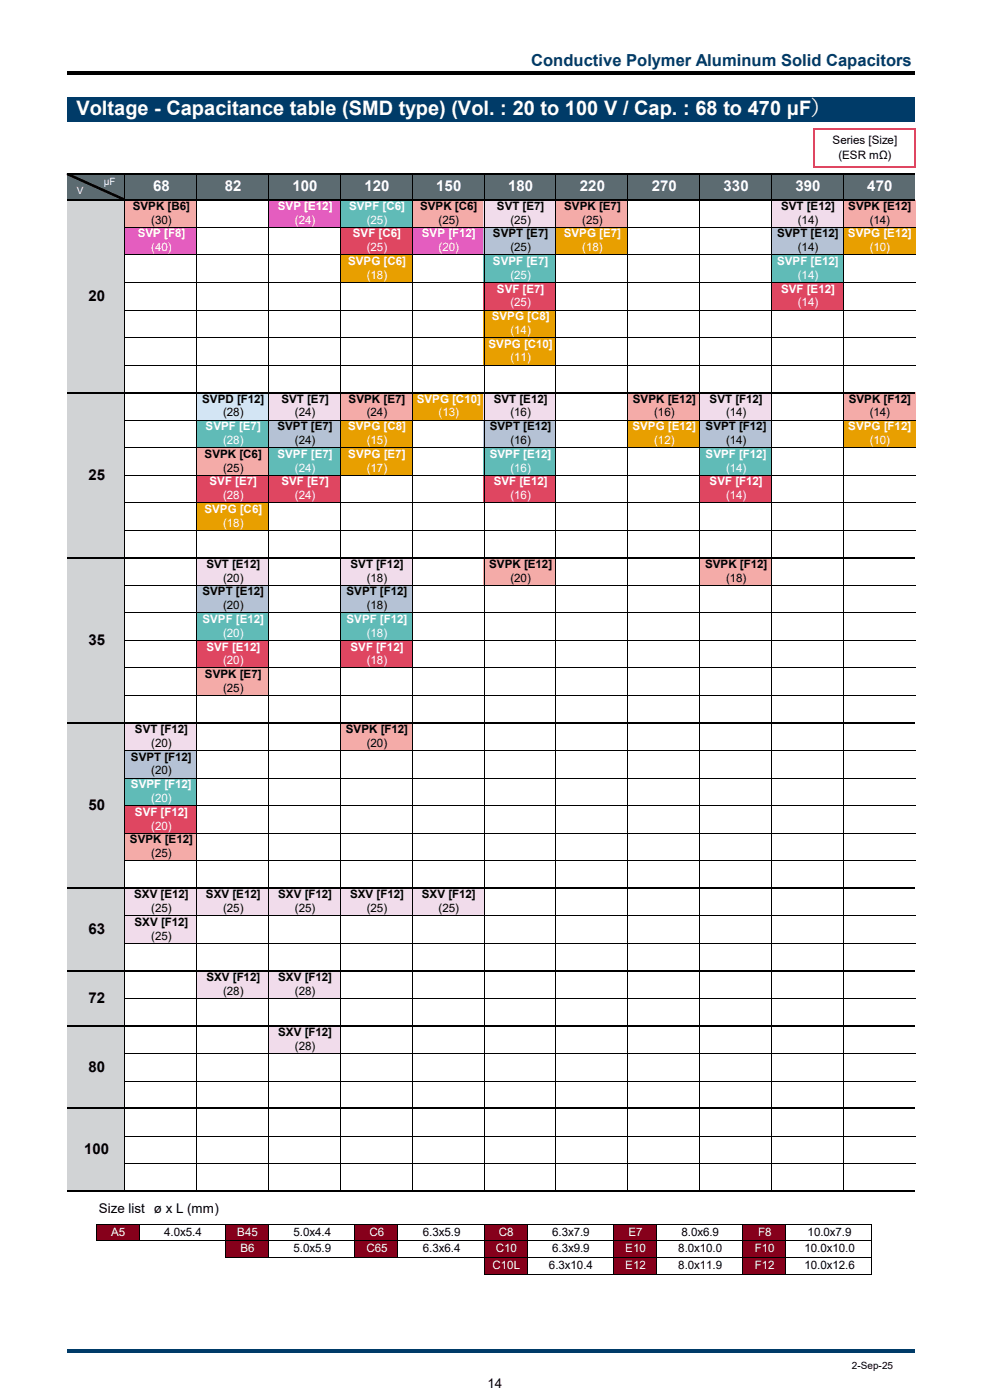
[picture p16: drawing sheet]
<svg xmlns="http://www.w3.org/2000/svg" width="210mm" height="297mm" viewBox="0 0 210 297" stroke-linecap="round" stroke-linejoin="round" font-family="sans-serif">
<defs><g id="words">
<text font-size="4.2" fill="#fff" x="16.2" y="24.5">Voltage - Capacitance table (SMD type) (Vol. : 20 to 100 V / Cap. : 68 to 470 μF）</text>
<text font-size="3.5" fill="#003b68" x="112.7" y="14.1">Conductive Polymer Aluminum Solid Capacitors</text>
<g font-size="3.2" fill="#fff">
<text x="32.5" y="40.6">68</text>
<text x="47.7" y="40.6">82</text>
<text x="62.1" y="40.6">100</text>
<text x="77.3" y="40.6">120</text>
<text x="92.5" y="40.6">150</text>
<text x="107.8" y="40.6">180</text>
<text x="123" y="40.6">220</text>
<text x="138.3" y="40.6">270</text>
<text x="153.5" y="40.6">330</text>
<text x="168.7" y="40.6">390</text>
<text x="184" y="40.6">470</text>
</g>
<g font-size="3.2">
<text x="18.8" y="63.8">20</text>
<text x="18.8" y="101.8">25</text>
<text x="18.8" y="136.8">35</text>
<text x="18.8" y="171.9">50</text>
<text x="18.8" y="198.2">63</text>
<text x="18.8" y="212.8">72</text>
<text x="18.8" y="227.4">80</text>
<text x="17.9" y="244.9">100</text>
</g>
<g font-size="2.8">
<text x="21" y="257.3">Size list ø x L (mm)</text>
<text x="103.4" y="294.5">14</text>
</g>
<g font-size="2.5">
<text x="176.6" y="30.6">Series [Size]</text>
<text x="177.8" y="33.8">(ESR mΩ)</text>
<text x="28.2" y="44.5">SVPK [B6]</text>
<text x="32.1" y="47.5">(30)</text>
<text x="89.1" y="44.5">SVPK [C6]</text>
<text x="93.1" y="47.5">(25)</text>
<text x="105.4" y="44.5">SVT [E7]</text>
<text x="108.3" y="47.5">(25)</text>
<text x="119.7" y="44.5">SVPK [E7]</text>
<text x="123.5" y="47.5">(25)</text>
<text x="165.7" y="44.5">SVT [E12]</text>
<text x="169.3" y="47.5">(14)</text>
<text x="180" y="44.5">SVPK [E12]</text>
<text x="184.5" y="47.5">(14)</text>
<text x="104.6" y="50.4">SVPT [E7]</text>
<text x="108.3" y="53.3">(25)</text>
<text x="164.8" y="50.4">SVPT [E12]</text>
<text x="169.3" y="53.3">(14)</text>
<text x="42.9" y="85.4">SVPD [F12]</text>
<text x="47.3" y="88.4">(28)</text>
<text x="59.7" y="85.4">SVT [E7]</text>
<text x="62.6" y="88.4">(24)</text>
<text x="74" y="85.4">SVPK [E7]</text>
<text x="77.8" y="88.4">(24)</text>
<text x="104.7" y="85.4">SVT [E12]</text>
<text x="108.3" y="88.4">(16)</text>
<text x="134.2" y="85.4">SVPK [E12]</text>
<text x="138.8" y="88.4">(16)</text>
<text x="150.5" y="85.4">SVT [F12]</text>
<text x="154" y="88.4">(14)</text>
<text x="180" y="85.4">SVPK [F12]</text>
<text x="184.5" y="88.4">(14)</text>
<text x="58.8" y="91.3">SVPT [E7]</text>
<text x="62.6" y="94.2">(24)</text>
<text x="103.9" y="91.3">SVPT [E12]</text>
<text x="108.3" y="94.2">(16)</text>
<text x="149.7" y="91.3">SVPT [F12]</text>
<text x="154" y="94.2">(14)</text>
<text x="43.4" y="97.1">SVPK [C6]</text>
<text x="47.3" y="100">(25)</text>
<text x="43.8" y="120.5">SVT [E12]</text>
<text x="47.3" y="123.4">(20)</text>
<text x="74.3" y="120.5">SVT [F12]</text>
<text x="77.8" y="123.4">(18)</text>
<text x="103.8" y="120.5">SVPK [E12]</text>
<text x="108.3" y="123.4">(20)</text>
<text x="149.6" y="120.5">SVPK [F12]</text>
<text x="154" y="123.4">(18)</text>
<text x="42.9" y="126.3">SVPT [E12]</text>
<text x="47.3" y="129.2">(20)</text>
<text x="73.5" y="126.3">SVPT [F12]</text>
<text x="77.8" y="129.2">(18)</text>
<text x="43.5" y="143.9">SVPK [E7]</text>
<text x="47.3" y="146.8">(25)</text>
<text x="28.6" y="155.5">SVT [F12]</text>
<text x="73.4" y="155.5">SVPK [F12]</text>
<text x="27.8" y="161.4">SVPT [F12]</text>
<text x="32.1" y="158.5">(20)</text>
<text x="77.8" y="158.5">(20)</text>
<text x="32.1" y="164.3">(20)</text>
<text x="27.6" y="178.9">SVPK [E12]</text>
<text x="32.1" y="181.8">(25)</text>
<text x="28.5" y="190.6">SXV [E12]</text>
<text x="43.7" y="190.6">SXV [E12]</text>
<text x="59" y="190.6">SXV [F12]</text>
<text x="74.3" y="190.6">SXV [F12]</text>
<text x="89.5" y="190.6">SXV [F12]</text>
<text x="28.5" y="196.4">SXV [F12]</text>
<text x="32.1" y="193.5">(25)</text>
<text x="47.3" y="193.5">(25)</text>
<text x="62.6" y="193.5">(25)</text>
<text x="77.8" y="193.5">(25)</text>
<text x="93.1" y="193.5">(25)</text>
<text x="32.1" y="199.4">(25)</text>
<text x="43.8" y="208.1">SXV [F12]</text>
<text x="59" y="208.1">SXV [F12]</text>
<text x="47.3" y="211">(28)</text>
<text x="62.6" y="211">(28)</text>
<text x="59" y="219.8">SXV [F12]</text>
<text x="62.6" y="222.7">(28)</text>
<text x="34.8" y="262.2">4.0x5.4</text>
<text x="62.3" y="262.2">5.0x4.4</text>
<text x="89.7" y="262.2">6.3x5.9</text>
<text x="117.1" y="262.2">6.3x7.9</text>
<text x="144.6" y="262.2">8.0x6.9</text>
<text x="171.3" y="262.2">10.0x7.9</text>
<text x="62.3" y="265.7">5.0x5.9</text>
<text x="89.7" y="265.7">6.3x6.4</text>
<text x="116.5" y="269.2">6.3x10.4</text>
<text x="117.1" y="265.7">6.3x9.9</text>
<text x="143.9" y="269.2">8.0x11.9</text>
<text x="143.9" y="265.7">8.0x10.0</text>
<text x="170.6" y="265.7">10.0x10.0</text>
<text x="170.6" y="269.2">10.0x12.6</text>
</g>
<g font-size="2.5" fill="#fff">
<text x="58.9" y="44.5">SVP [E12]</text>
<text x="62.6" y="47.5">(24)</text>
<text x="74" y="44.5">SVPF [C6]</text>
<text x="77.8" y="47.5">(25)</text>
<text x="29.2" y="50.4">SVP [F8]</text>
<text x="32.1" y="53.3">(40)</text>
<text x="74.8" y="50.4">SVF [C6]</text>
<text x="77.8" y="53.3">(25)</text>
<text x="89.5" y="50.4">SVP [F12]</text>
<text x="93.1" y="53.3">(20)</text>
<text x="119.6" y="50.4">SVPG [E7]</text>
<text x="123.5" y="53.3">(18)</text>
<text x="179.9" y="50.4">SVPG [E12]</text>
<text x="184.5" y="53.3">(10)</text>
<text x="73.8" y="56.2">SVPG [C6]</text>
<text x="77.8" y="59.1">(18)</text>
<text x="104.6" y="56.2">SVPF [E7]</text>
<text x="108.3" y="59.1">(25)</text>
<text x="164.8" y="56.2">SVPF [E12]</text>
<text x="169.3" y="59.1">(14)</text>
<text x="105.4" y="62.1">SVF [E7]</text>
<text x="108.3" y="65">(25)</text>
<text x="165.7" y="62.1">SVF [E12]</text>
<text x="169.3" y="65">(14)</text>
<text x="104.3" y="67.9">SVPG [C8]</text>
<text x="108.3" y="70.8">(14)</text>
<text x="103.6" y="73.7">SVPG [C10]</text>
<text x="108.3" y="76.7">(11)</text>
<text x="88.4" y="85.4">SVPG [C10]</text>
<text x="93.1" y="88.4">(13)</text>
<text x="43.6" y="91.3">SVPF [E7]</text>
<text x="47.3" y="94.2">(28)</text>
<text x="73.8" y="91.3">SVPG [C8]</text>
<text x="77.8" y="94.2">(15)</text>
<text x="134.2" y="91.3">SVPG [E12]</text>
<text x="138.8" y="94.2">(12)</text>
<text x="180" y="91.3">SVPG [F12]</text>
<text x="184.5" y="94.2">(10)</text>
<text x="58.8" y="97.1">SVPF [E7]</text>
<text x="62.6" y="100">(24)</text>
<text x="73.9" y="97.1">SVPG [E7]</text>
<text x="77.8" y="100">(17)</text>
<text x="103.9" y="97.1">SVPF [E12]</text>
<text x="108.3" y="100">(16)</text>
<text x="149.7" y="97.1">SVPF [F12]</text>
<text x="154" y="100">(14)</text>
<text x="44.5" y="103">SVF [E7]</text>
<text x="47.3" y="105.9">(28)</text>
<text x="59.7" y="103">SVF [E7]</text>
<text x="62.6" y="105.9">(24)</text>
<text x="104.7" y="103">SVF [E12]</text>
<text x="108.3" y="105.9">(16)</text>
<text x="150.5" y="103">SVF [F12]</text>
<text x="154" y="105.9">(14)</text>
<text x="43.4" y="108.8">SVPG [C6]</text>
<text x="47.3" y="111.7">(18)</text>
<text x="42.9" y="132.2">SVPF [E12]</text>
<text x="47.3" y="135.1">(20)</text>
<text x="73.5" y="132.2">SVPF [F12]</text>
<text x="77.8" y="135.1">(18)</text>
<text x="43.8" y="138">SVF [E12]</text>
<text x="47.3" y="140.9">(20)</text>
<text x="74.3" y="138">SVF [F12]</text>
<text x="77.8" y="140.9">(18)</text>
<text x="27.8" y="167.2">SVPF [F12]</text>
<text x="28.6" y="173.1">SVF [F12]</text>
<text x="32.1" y="170.1">(20)</text>
<text x="32.1" y="176">(20)</text>
<text x="23.6" y="262.2">A5</text>
<text x="50.3" y="262.2">B45</text>
<text x="78.4" y="262.2">C6</text>
<text x="105.8" y="262.2">C8</text>
<text x="133.3" y="262.2">E7</text>
<text x="160.8" y="262.2">F8</text>
<text x="51" y="265.7">B6</text>
<text x="77.7" y="265.7">C65</text>
<text x="104.5" y="269.2">C10L</text>
<text x="105.2" y="265.7">C10</text>
<text x="132.6" y="269.2">E12</text>
<text x="132.6" y="265.7">E10</text>
<text x="160.2" y="269.2">F12</text>
<text x="160.2" y="265.7">F10</text>
</g>
<g font-size="2.1" fill="#fff">
<text x="16.3" y="41.2">V</text>
<text x="22" y="39.2">μF</text>
</g>
<text font-size="2.1" x="180.7" y="290.5">2-Sep-25</text>
</g></defs>
<path d="M14.3 20.6h179.8v5.1h-179.8z" fill-rule="evenodd" fill="#003b68"/>
<path d="M14.3 36.9h179.8v5.5h-179.8z" fill-rule="evenodd" fill="#5c6b71"/>
<path d="M14.3 42.4h12.2v5.9h-12.2z" fill-rule="evenodd" fill="#d1d3d5"/>
<path d="M26.5 42.4h15.2v5.9h-15.2z" fill-rule="evenodd" fill="#f4aba8"/>
<path d="M56.9 42.4h15.3v5.9h-15.3z" fill-rule="evenodd" fill="#e45dbf"/>
<path d="M72.2 42.4h15.3v5.9h-15.3z" fill-rule="evenodd" fill="#60bbb7"/>
<path d="M87.4 42.4h15.3v5.9h-15.3z" fill-rule="evenodd" fill="#f4aba8"/>
<path d="M102.7 42.4h15.2v5.9h-15.2z" fill-rule="evenodd" fill="#f1dceb"/>
<path d="M117.9 42.4h15.3v5.9h-15.3z" fill-rule="evenodd" fill="#f4aba8"/>
<path d="M163.6 42.4h15.3v5.9h-15.3z" fill-rule="evenodd" fill="#f1dceb"/>
<path d="M178.9 42.4h15.2v5.9h-15.2z" fill-rule="evenodd" fill="#f4aba8"/>
<path d="M14.3 48.2h12.2v5.9h-12.2z" fill-rule="evenodd" fill="#d1d3d5"/>
<path d="M26.5 48.2h15.2v5.9h-15.2z" fill-rule="evenodd" fill="#e45dbf"/>
<path d="M72.2 48.2h15.3v5.9h-15.3z" fill-rule="evenodd" fill="#df4661"/>
<path d="M87.4 48.2h15.3v5.9h-15.3z" fill-rule="evenodd" fill="#e45dbf"/>
<path d="M102.7 48.2h15.2v5.9h-15.2z" fill-rule="evenodd" fill="#b5c2d5"/>
<path d="M117.9 48.2h15.3v5.9h-15.3z" fill-rule="evenodd" fill="#e89f00"/>
<path d="M163.6 48.2h15.3v5.9h-15.3z" fill-rule="evenodd" fill="#b5c2d5"/>
<path d="M178.9 48.2h15.2v5.9h-15.2z" fill-rule="evenodd" fill="#e89f00"/>
<path d="M14.3 54.1h12.2v5.8h-12.2z" fill-rule="evenodd" fill="#d1d3d5"/>
<path d="M72.2 54.1h15.3v5.8h-15.3z" fill-rule="evenodd" fill="#e89f00"/>
<g fill="#60bbb7">
<path d="M102.7 54.1h15.2v5.8h-15.2z" fill-rule="evenodd"/>
<path d="M163.6 54.1h15.3v5.8h-15.3z" fill-rule="evenodd"/>
</g>
<path d="M14.3 59.9h12.2v5.9h-12.2z" fill-rule="evenodd" fill="#d1d3d5"/>
<g fill="#df4661">
<path d="M102.7 59.9h15.2v5.9h-15.2z" fill-rule="evenodd"/>
<path d="M163.6 59.9h15.3v5.9h-15.3z" fill-rule="evenodd"/>
</g>
<path d="M14.3 65.7h12.2v11.8h-12.2z" fill-rule="evenodd" fill="#d1d3d5"/>
<path d="M102.7 65.7h15.2v11.8h-15.2z" fill-rule="evenodd" fill="#e89f00"/>
<path d="M14.3 77.4h12.2v11.8h-12.2z" fill-rule="evenodd" fill="#d1d3d5"/>
<path d="M41.7 83.3h15.3v5.9h-15.3z" fill-rule="evenodd" fill="#d3e5f4"/>
<path d="M56.9 83.3h15.3v5.9h-15.3z" fill-rule="evenodd" fill="#f1dceb"/>
<path d="M72.2 83.3h15.3v5.9h-15.3z" fill-rule="evenodd" fill="#f4aba8"/>
<path d="M87.4 83.3h15.3v5.9h-15.3z" fill-rule="evenodd" fill="#e89f00"/>
<path d="M102.7 83.3h15.2v5.9h-15.2z" fill-rule="evenodd" fill="#f1dceb"/>
<path d="M133.1 83.3h15.3v5.9h-15.3z" fill-rule="evenodd" fill="#f4aba8"/>
<path d="M148.4 83.3h15.3v5.9h-15.3z" fill-rule="evenodd" fill="#f1dceb"/>
<path d="M178.9 83.3h15.2v5.9h-15.2z" fill-rule="evenodd" fill="#f4aba8"/>
<path d="M14.3 89.1h12.2v5.9h-12.2z" fill-rule="evenodd" fill="#d1d3d5"/>
<path d="M41.7 89.1h15.3v5.9h-15.3z" fill-rule="evenodd" fill="#60bbb7"/>
<path d="M56.9 89.1h15.3v5.9h-15.3z" fill-rule="evenodd" fill="#b5c2d5"/>
<path d="M72.2 89.1h15.3v5.9h-15.3z" fill-rule="evenodd" fill="#e89f00"/>
<path d="M102.7 89.1h15.2v5.9h-15.2z" fill-rule="evenodd" fill="#b5c2d5"/>
<path d="M133.1 89.1h15.3v5.9h-15.3z" fill-rule="evenodd" fill="#e89f00"/>
<path d="M148.4 89.1h15.3v5.9h-15.3z" fill-rule="evenodd" fill="#b5c2d5"/>
<path d="M178.9 89.1h15.2v5.9h-15.2z" fill-rule="evenodd" fill="#e89f00"/>
<path d="M14.3 95h12.2v5.8h-12.2z" fill-rule="evenodd" fill="#d1d3d5"/>
<path d="M41.7 95h15.3v5.8h-15.3z" fill-rule="evenodd" fill="#f4aba8"/>
<path d="M56.9 95h15.3v5.8h-15.3z" fill-rule="evenodd" fill="#60bbb7"/>
<path d="M72.2 95h15.3v5.8h-15.3z" fill-rule="evenodd" fill="#e89f00"/>
<g fill="#60bbb7">
<path d="M102.7 95h15.2v5.8h-15.2z" fill-rule="evenodd"/>
<path d="M148.4 95h15.3v5.8h-15.3z" fill-rule="evenodd"/>
</g>
<path d="M14.3 100.8h12.2v5.9h-12.2z" fill-rule="evenodd" fill="#d1d3d5"/>
<g fill="#df4661">
<path d="M41.7 100.8h30.5v5.9h-30.5z" fill-rule="evenodd"/>
<path d="M102.7 100.8h15.2v5.9h-15.2z" fill-rule="evenodd"/>
<path d="M148.4 100.8h15.3v5.9h-15.3z" fill-rule="evenodd"/>
</g>
<path d="M14.3 106.6h12.2v5.9h-12.2z" fill-rule="evenodd" fill="#d1d3d5"/>
<path d="M41.7 106.6h15.3v5.9h-15.3z" fill-rule="evenodd" fill="#e89f00"/>
<path d="M14.3 112.5h12.2v11.7h-12.2z" fill-rule="evenodd" fill="#d1d3d5"/>
<g fill="#f1dceb">
<path d="M41.7 118.3h15.3v5.9h-15.3z" fill-rule="evenodd"/>
<path d="M72.2 118.3h15.3v5.9h-15.3z" fill-rule="evenodd"/>
</g>
<g fill="#f4aba8">
<path d="M102.7 118.3h15.2v5.9h-15.2z" fill-rule="evenodd"/>
<path d="M148.4 118.3h15.3v5.9h-15.3z" fill-rule="evenodd"/>
</g>
<path d="M14.3 124.2h12.2v5.9h-12.2z" fill-rule="evenodd" fill="#d1d3d5"/>
<g fill="#b5c2d5">
<path d="M41.7 124.2h15.3v5.9h-15.3z" fill-rule="evenodd"/>
<path d="M72.2 124.2h15.3v5.9h-15.3z" fill-rule="evenodd"/>
</g>
<path d="M14.3 130h12.2v5.9h-12.2z" fill-rule="evenodd" fill="#d1d3d5"/>
<g fill="#60bbb7">
<path d="M41.7 130h15.3v5.9h-15.3z" fill-rule="evenodd"/>
<path d="M72.2 130h15.3v5.9h-15.3z" fill-rule="evenodd"/>
</g>
<path d="M14.3 135.9h12.2v5.8h-12.2z" fill-rule="evenodd" fill="#d1d3d5"/>
<g fill="#df4661">
<path d="M41.7 135.9h15.3v5.8h-15.3z" fill-rule="evenodd"/>
<path d="M72.2 135.9h15.3v5.8h-15.3z" fill-rule="evenodd"/>
</g>
<path d="M14.3 141.7h12.2v5.9h-12.2z" fill-rule="evenodd" fill="#d1d3d5"/>
<path d="M41.7 141.7h15.3v5.9h-15.3z" fill-rule="evenodd" fill="#f4aba8"/>
<path d="M14.3 147.5h12.2v11.8h-12.2z" fill-rule="evenodd" fill="#d1d3d5"/>
<path d="M26.5 153.4h15.2v5.9h-15.2z" fill-rule="evenodd" fill="#f1dceb"/>
<path d="M72.2 153.4h15.3v5.9h-15.3z" fill-rule="evenodd" fill="#f4aba8"/>
<path d="M14.3 159.2h12.2v5.9h-12.2z" fill-rule="evenodd" fill="#d1d3d5"/>
<path d="M26.5 159.2h15.2v5.9h-15.2z" fill-rule="evenodd" fill="#b5c2d5"/>
<path d="M14.3 165.1h12.2v5.8h-12.2z" fill-rule="evenodd" fill="#d1d3d5"/>
<path d="M26.5 165.1h15.2v5.8h-15.2z" fill-rule="evenodd" fill="#60bbb7"/>
<path d="M14.3 170.9h12.2v5.9h-12.2z" fill-rule="evenodd" fill="#d1d3d5"/>
<path d="M26.5 170.9h15.2v5.9h-15.2z" fill-rule="evenodd" fill="#df4661"/>
<path d="M14.3 176.7h12.2v5.9h-12.2z" fill-rule="evenodd" fill="#d1d3d5"/>
<path d="M26.5 176.7h15.2v5.9h-15.2z" fill-rule="evenodd" fill="#f4aba8"/>
<path d="M14.3 182.6h12.2v11.7h-12.2z" fill-rule="evenodd" fill="#d1d3d5"/>
<path d="M26.5 188.4h76.2v5.9h-76.2z" fill-rule="evenodd" fill="#f1dceb"/>
<path d="M14.3 194.3h12.2v5.9h-12.2z" fill-rule="evenodd" fill="#d1d3d5"/>
<path d="M26.5 194.3h15.2v5.9h-15.2z" fill-rule="evenodd" fill="#f1dceb"/>
<path d="M14.3 200.1h12.2v11.7h-12.2z" fill-rule="evenodd" fill="#d1d3d5"/>
<path d="M41.7 206h30.5v5.8h-30.5z" fill-rule="evenodd" fill="#f1dceb"/>
<path d="M14.3 211.8h12.2v11.7h-12.2z" fill-rule="evenodd" fill="#d1d3d5"/>
<path d="M56.9 217.6h15.3v5.9h-15.3z" fill-rule="evenodd" fill="#f1dceb"/>
<path d="M14.3 223.5h12.2v29.2h-12.2z" fill-rule="evenodd" fill="#d1d3d5"/>
<g fill="#86001b">
<path d="M20.4 259.7h9.2v3.6h-9.2z" fill-rule="evenodd"/>
<path d="M47.8 259.7h9.2v3.6h-9.2z" fill-rule="evenodd"/>
<path d="M75.2 259.7h9.2v3.6h-9.2z" fill-rule="evenodd"/>
<path d="M102.7 259.7h9.1v3.6h-9.1z" fill-rule="evenodd"/>
<path d="M130.1 259.7h9.2v3.6h-9.2z" fill-rule="evenodd"/>
<path d="M157.5 259.7h9.2v3.6h-9.2z" fill-rule="evenodd"/>
<path d="M47.8 263.2h9.2v3.6h-9.2z" fill-rule="evenodd"/>
<path d="M75.2 263.2h9.2v3.6h-9.2z" fill-rule="evenodd"/>
<path d="M102.7 263.2h9.1v3.6h-9.1z" fill-rule="evenodd"/>
<path d="M130.1 263.2h9.2v3.6h-9.2z" fill-rule="evenodd"/>
<path d="M157.5 263.2h9.2v3.6h-9.2z" fill-rule="evenodd"/>
<path d="M102.7 266.7h9.1v3.6h-9.1z" fill-rule="evenodd"/>
<path d="M130.1 266.7h9.2v3.6h-9.2z" fill-rule="evenodd"/>
<path d="M157.5 266.7h9.2v3.6h-9.2z" fill-rule="evenodd"/>
</g>
<g fill="none" stroke="#000" stroke-width=".21">
<path d="M26.5 37.1v5.1M41.7 37.1v5.1M57 37.1v5.1M72.2 37.1v5.1M87.4 37.1v5.1M102.7 37.1v5.1M117.9 37.1v5.1M133.2 37.1v5.1M148.4 37.1v5.1M163.6 37.1v5.1M178.9 37.1v5.1M26.5 42.5v40.6"/>
<path d="M26.5 48.2h167.6M26.5 54.1h167.6M26.5 59.9h167.6M41.7 42.5v40.6M57 42.5v40.6M72.2 42.5v40.6M87.4 42.5v40.6M102.7 42.5v40.6M117.9 42.5v40.6M133.2 42.5v40.6M148.4 42.5v40.6M163.6 42.5v40.6"/>
<path d="M178.9 42.5v40.6M26.5 65.8h167.6M26.5 71.6h167.6M26.5 77.5h167.6M26.5 83.4v34.8M26.5 89.1h167.6M26.5 95h167.6M41.7 83.4v34.8M57 83.4v34.8M72.2 83.4v34.8M87.4 83.4v34.8M102.7 83.4v34.8"/>
<path d="M117.9 83.4v34.8M133.2 83.4v34.8M148.4 83.4v34.8M163.6 83.4v34.8M178.9 83.4v34.8M26.5 118.5v34.7M26.5 100.8h167.6M26.5 106.7h167.6M26.5 112.5h167.6M41.7 118.5v34.7M57 118.5v34.7M72.2 118.5v34.7"/>
<path d="M87.4 118.5v34.7M102.7 118.5v34.7M117.9 118.5v34.7M133.2 118.5v34.7M148.4 118.5v34.7M163.6 118.5v34.7M178.9 118.5v34.7M26.5 124.2h167.6M26.5 130h167.6M26.5 135.9h167.6M26.5 153.5v34.8M26.5 141.7h167.6"/>
<path d="M26.5 147.6h167.6M26.5 159.2h167.6M41.7 153.5v34.8M57 153.5v34.8M72.2 153.5v34.8M87.4 153.5v34.8M102.7 153.5v34.8M117.9 153.5v34.8M133.2 153.5v34.8M148.4 153.5v34.8M163.6 153.5v34.8M178.9 153.5v34.8"/>
<path d="M26.5 165.1h167.6M26.5 170.9h167.6M26.5 176.8h167.6M26.5 188.6v17.2M26.5 182.6h167.6M26.5 194.3h167.6M41.7 188.6v17.2M57 188.6v17.2M72.2 188.6v17.2M87.4 188.6v17.2M102.7 188.6v17.2M117.9 188.6v17.2"/>
<path d="M133.2 188.6v17.2M148.4 188.6v17.2M163.6 188.6v17.2M178.9 188.6v17.2M26.5 206.1v11.4M26.5 217.8v17.2M26.5 200.1h167.6M26.5 211.8h167.6M41.7 206.1v11.4M41.7 217.8v17.2M57 206.1v11.4M57 217.8v17.2"/>
<path d="M72.2 206.1v11.4M72.2 217.8v17.2M87.4 206.1v11.4M87.4 217.8v17.2M102.7 206.1v11.4M102.7 217.8v17.2M117.9 206.1v11.4M117.9 217.8v17.2M133.2 206.1v11.4M133.2 217.8v17.2M148.4 206.1v11.4M148.4 217.8v17.2"/>
<path d="M163.6 206.1v11.4M163.6 217.8v17.2M178.9 206.1v11.4M178.9 217.8v17.2M26.5 235.3v17.2M26.5 223.5h167.6M26.5 229.3h167.6M41.7 235.3v17.2M57 235.3v17.2M72.2 235.3v17.2M87.4 235.3v17.2M102.7 235.3v17.2"/>
<path d="M117.9 235.3v17.2M133.2 235.3v17.2M148.4 235.3v17.2M163.6 235.3v17.2M178.9 235.3v17.2M20.4 259.7v3.6M20.4 259.7l164.6 .1v10.5M26.5 241h167.6M26.5 246.9h167.6M29.5 259.8v3.5M47.8 259.8v7h137.2M57 259.8v7"/>
<path d="M75.3 259.8v7M84.4 259.8v7M102.7 259.8v10.5M111.8 259.8v10.5M130.1 259.8v10.5M139.3 259.8v10.5M157.5 259.8v10.5M166.7 259.8v10.5M20.4 263.3h164.6M102.7 270.3h82.3"/>
</g>
<path d="M172.8 27.3v8.3M172.9 27.4h21.4M172.9 35.5h21.4M194.1 27.6v8" fill="none" stroke="#df4661" stroke-width=".34"/>
<path d="M14.3 15.1h179.8v.7h-179.8z" fill-rule="evenodd" fill="#000"/>
<path d="M14.3 36.9h179.8M14.3 42.4h179.8M14.3 83.3h179.8M14.3 118.3h179.8M14.3 153.4h179.8M14.3 188.4h179.8M14.3 206h179.8M14.3 217.6h179.8M14.3 235.2h179.8M14.3 252.7h179.8" fill="none" stroke="#000" stroke-width=".34"/>
<path d="M14.3 286.3h179.8v.7h-179.8z" fill-rule="evenodd" fill="#003b68"/>
<path d="M14.3 36.9h.4l11.8 5.3v.2h-.5l-11.7-5.3z" fill-rule="evenodd" fill="#000" stroke="#000" stroke-width=".21"/>
<use href="#words"/>
</svg>
